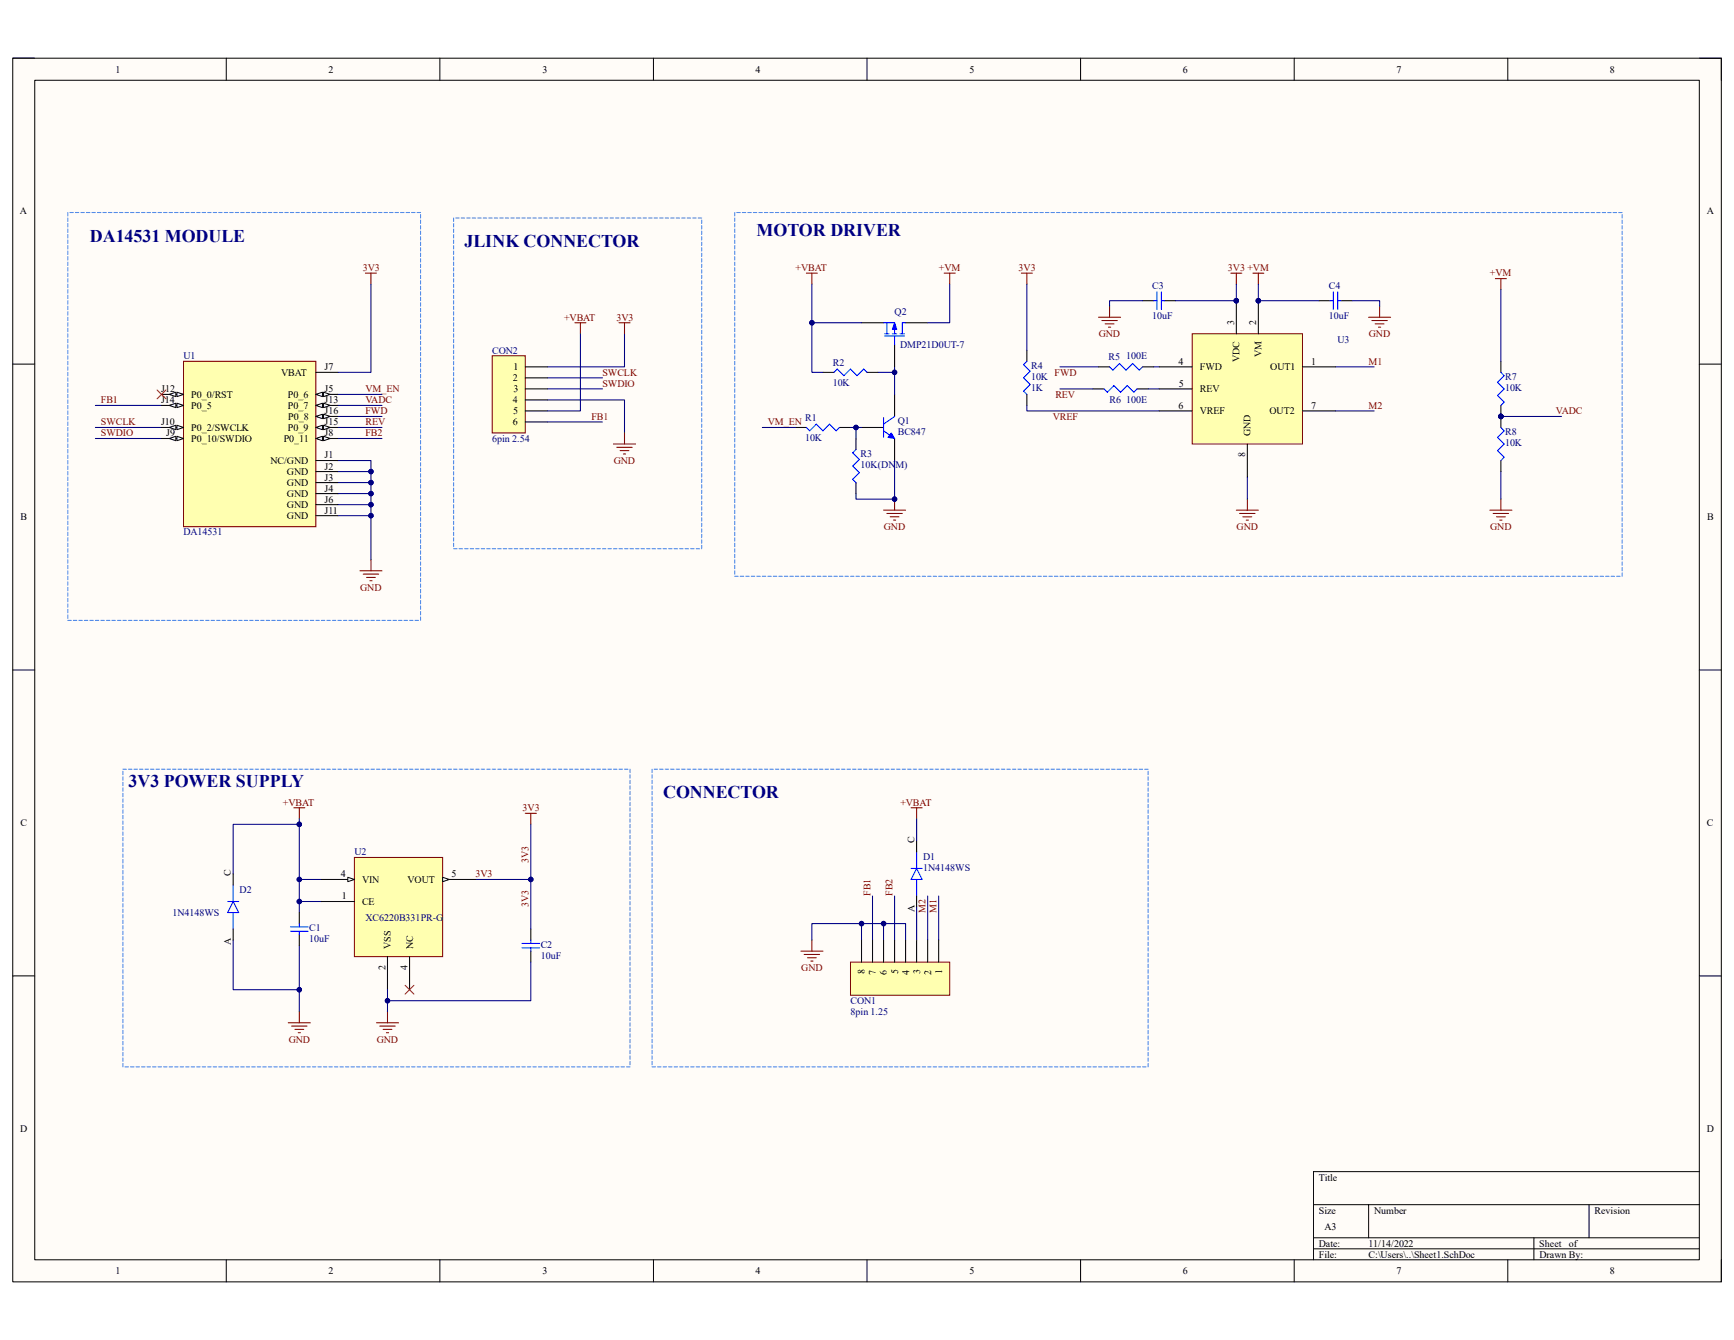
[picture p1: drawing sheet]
<svg xmlns="http://www.w3.org/2000/svg" width="279mm" height="216mm" viewBox="0 0 279 216" stroke-linecap="round" stroke-linejoin="round" font-family="sans-serif">
<defs><g id="words">
<g font-size="2.9" fill="#000080">
<text x="14.5" y="38.9">DA14531 MODULE</text>
<text x="74.8" y="39.8">JLINK CONNECTOR</text>
<text x="121.9" y="38.1">MOTOR DRIVER</text>
<text x="20.7" y="126.9">3V3 POWER SUPPLY</text>
<text x="106.8" y="128.7">CONNECTOR</text>
</g>
<g font-size="1.6">
<text x="18.6" y="11.7">1</text>
<text x="52.9" y="11.7">2</text>
<text x="87.4" y="11.7">3</text>
<text x="121.8" y="11.7">4</text>
<text x="156.2" y="11.7">5</text>
<text x="190.6" y="11.7">6</text>
<text x="225" y="11.7">7</text>
<text x="259.4" y="11.7">8</text>
<text x="3.2" y="34.5">A</text>
<text x="275" y="34.5">A</text>
<text x="198.8" y="52.4" transform="rotate(-90 198.8 52.4)">3</text>
<text x="202.4" y="52.4" transform="rotate(-90 202.4 52.4)">2</text>
<text x="52.3" y="59.6">J7</text>
<text x="82.8" y="59.6">1</text>
<text x="189.9" y="58.8">4</text>
<text x="193.3" y="59.6">FWD</text>
<text x="199.7" y="58.3" transform="rotate(-90 199.7 58.3)">VDC</text>
<text x="203.3" y="57.6" transform="rotate(-90 203.3 57.6)">VM</text>
<text x="204.7" y="59.6">OUT1</text>
<text x="211.3" y="58.8">1</text>
<text x="26" y="65">J14</text>
<text x="26" y="63.2">J12</text>
<text x="30.8" y="64.1">P0_0/RST</text>
<text x="30.8" y="65.9">P0_5</text>
<text x="45.3" y="60.5">VBAT</text>
<text x="46.4" y="64.1">P0_6</text>
<text x="46.4" y="65.9">P0_7</text>
<text x="52.3" y="63.2">J5</text>
<text x="52.3" y="65">J13</text>
<text x="82.6" y="61.4">2</text>
<text x="82.6" y="65">4</text>
<text x="82.7" y="63.2">3</text>
<text x="189.9" y="65.9">6</text>
<text x="189.9" y="62.3">5</text>
<text x="193.3" y="63.2">REV</text>
<text x="211.3" y="65.9">7</text>
<text x="26" y="68.5">J10</text>
<text x="26.8" y="70.3">J9</text>
<text x="30.8" y="69.4">P0_2/SWCLK</text>
<text x="30.8" y="71.2">P0_10/SWDIO</text>
<text x="45.7" y="71.2">P0_11</text>
<text x="46.4" y="69.4">P0_9</text>
<text x="46.4" y="67.6">P0_8</text>
<text x="52.3" y="66.8">J16</text>
<text x="52.3" y="68.5">J15</text>
<text x="52.3" y="70.3">J8</text>
<text x="82.6" y="68.5">6</text>
<text x="82.7" y="66.8">5</text>
<text x="193.3" y="66.8">VREF</text>
<text x="201.5" y="70.3" transform="rotate(-90 201.5 70.3)">GND</text>
<text x="204.6" y="66.8">OUT2</text>
<text x="43.6" y="74.8">NC/GND</text>
<text x="46.2" y="76.5">GND</text>
<text x="52.3" y="73.9">J1</text>
<text x="52.3" y="75.6">J2</text>
<text x="52.3" y="77.4">J3</text>
<text x="200.6" y="73.7" transform="rotate(-90 200.6 73.7)">8</text>
<text x="3.3" y="83.9">B</text>
<text x="46.2" y="78.3">GND</text>
<text x="46.2" y="80.1">GND</text>
<text x="46.2" y="81.9">GND</text>
<text x="46.2" y="83.6">GND</text>
<text x="52.3" y="79.2">J4</text>
<text x="52.3" y="81">J6</text>
<text x="52.3" y="82.8">J11</text>
<text x="275.1" y="83.9">B</text>
<text x="3.3" y="133.1">C</text>
<text x="147.4" y="135.8" transform="rotate(-90 147.4 135.8)">C</text>
<text x="275" y="133.1">C</text>
<text x="37.2" y="141.2" transform="rotate(-90 37.2 141.2)">C</text>
<text x="54.9" y="141.4">4</text>
<text x="58.3" y="142.2">VIN</text>
<text x="65.7" y="142.2">VOUT</text>
<text x="72.7" y="141.4">5</text>
<text x="55.1" y="144.9">1</text>
<text x="58.3" y="145.8">CE</text>
<text x="147.4" y="146.9" transform="rotate(-90 147.4 146.9)">A</text>
<text x="37.2" y="152.3" transform="rotate(-90 37.2 152.3)">A</text>
<text x="63" y="152.9" transform="rotate(-90 63 152.9)">VSS</text>
<text x="66.5" y="152.9" transform="rotate(-90 66.5 152.9)">NC</text>
<text x="62.1" y="156.3" transform="rotate(-90 62.1 156.3)">2</text>
<text x="65.7" y="156.3" transform="rotate(-90 65.7 156.3)">4</text>
<text x="139.4" y="157" transform="rotate(-90 139.4 157)">8</text>
<text x="141.1" y="157" transform="rotate(-90 141.1 157)">7</text>
<text x="142.9" y="157" transform="rotate(-90 142.9 157)">6</text>
<text x="144.7" y="157" transform="rotate(-90 144.7 157)">5</text>
<text x="146.5" y="157" transform="rotate(-90 146.5 157)">4</text>
<text x="148.3" y="156.9" transform="rotate(-90 148.3 156.9)">3</text>
<text x="150" y="157" transform="rotate(-90 150 157)">2</text>
<text x="151.8" y="156.9" transform="rotate(-90 151.8 156.9)">1</text>
<text x="3.3" y="182.4">D</text>
<text x="275" y="182.4">D</text>
<text x="212.5" y="190.2">Title</text>
<text x="212.5" y="195.5">Size</text>
<text x="221.4" y="195.5">Number</text>
<text x="256.9" y="195.5">Revision</text>
<text x="212.5" y="200.9">Date:</text>
<text x="212.5" y="202.6">File:</text>
<text x="213.4" y="198.2">A3</text>
<text x="220.5" y="202.6">C:\Users\..\Sheet1.SchDoc</text>
<text x="220.5" y="200.9">11/14/2022</text>
<text x="248" y="200.9">Sheet</text>
<text x="248" y="202.6">Drawn By:</text>
<text x="252.8" y="200.9">of</text>
<text x="18.6" y="205.3">1</text>
<text x="52.9" y="205.3">2</text>
<text x="87.4" y="205.3">3</text>
<text x="121.8" y="205.3">4</text>
<text x="156.2" y="205.3">5</text>
<text x="190.6" y="205.3">6</text>
<text x="225" y="205.3">7</text>
<text x="259.4" y="205.3">8</text>
</g>
<g font-size="1.6" fill="#800000">
<text x="58.5" y="43.6">3V3</text>
<text x="128.2" y="43.6">+VBAT</text>
<text x="151.3" y="43.6">+VM</text>
<text x="164.1" y="43.6">3V3</text>
<text x="197.9" y="43.6">3V3 +VM</text>
<text x="240.1" y="44.5">+VM</text>
<text x="90.9" y="51.6">+VBAT</text>
<text x="99.3" y="51.6">3V3</text>
<text x="177" y="54.3">GND</text>
<text x="220.5" y="58.8">M1</text>
<text x="220.6" y="54.3">GND</text>
<text x="16.3" y="65">FB1</text>
<text x="58.9" y="63.2">VM_EN</text>
<text x="58.9" y="65">VADC</text>
<text x="97.1" y="60.5">SWCLK</text>
<text x="97.1" y="62.3">SWDIO</text>
<text x="169.9" y="60.5">FWD</text>
<text x="170.1" y="64.1">REV</text>
<text x="220.5" y="65.9">M2</text>
<text x="16.3" y="70.3">SWDIO</text>
<text x="16.3" y="68.5">SWCLK</text>
<text x="58.9" y="70.3">FB2</text>
<text x="58.9" y="66.8">FWD</text>
<text x="58.9" y="68.5">REV</text>
<text x="95.3" y="67.6">FB1</text>
<text x="123.7" y="68.5">VM_EN</text>
<text x="169.6" y="67.6">VREF</text>
<text x="250.7" y="66.8">VADC</text>
<text x="98.9" y="74.8">GND</text>
<text x="142.4" y="85.4">GND</text>
<text x="199.3" y="85.4">GND</text>
<text x="240.1" y="85.4">GND</text>
<text x="58" y="95.2">GND</text>
<text x="45.6" y="129.8">+VBAT</text>
<text x="84.2" y="130.7">3V3</text>
<text x="145.1" y="129.8">+VBAT</text>
<text x="76.6" y="141.4">3V3</text>
<text x="85.2" y="139" transform="rotate(-90 85.2 139)">3V3</text>
<text x="85.2" y="146.1" transform="rotate(-90 85.2 146.1)">3V3</text>
<text x="140.3" y="144.4" transform="rotate(-90 140.3 144.4)">FB1</text>
<text x="143.8" y="144.4" transform="rotate(-90 143.8 144.4)">FB2</text>
<text x="149.1" y="147" transform="rotate(-90 149.1 147)">M2</text>
<text x="150.9" y="147" transform="rotate(-90 150.9 147)">M1</text>
<text x="129.1" y="156.5">GND</text>
<text x="46.5" y="168">GND</text>
<text x="60.7" y="168">GND</text>
</g>
<g font-size="1.6" fill="#000080">
<text x="185.7" y="46.5">C3</text>
<text x="214.1" y="46.5">C4</text>
<text x="144.1" y="50.8">Q2</text>
<text x="185.7" y="51.5">10uF</text>
<text x="214.1" y="51.5">10uF</text>
<text x="29.5" y="57.9">U1</text>
<text x="79.3" y="57">CON2</text>
<text x="134.2" y="58.9">R2</text>
<text x="145" y="56.1">DMP21D0UT-7</text>
<text x="166.2" y="59.5">R4</text>
<text x="178.6" y="58">R5</text>
<text x="181.4" y="57.9">100E</text>
<text x="215.5" y="55.2">U3</text>
<text x="134.2" y="62.1">10K</text>
<text x="166.2" y="63">1K</text>
<text x="166.2" y="61.3">10K</text>
<text x="178.8" y="65">R6 100E</text>
<text x="242.5" y="61.3">R7</text>
<text x="242.5" y="63">10K</text>
<text x="79.3" y="71.2">6pin 2.54</text>
<text x="129.8" y="67.8">R1</text>
<text x="129.8" y="71">10K</text>
<text x="144.7" y="68.4">Q1</text>
<text x="144.7" y="70.1">BC847</text>
<text x="242.5" y="70.1">R8</text>
<text x="242.5" y="71.9">10K</text>
<text x="138.6" y="73.7">R3</text>
<text x="138.6" y="75.4">10K(DNM)</text>
<text x="29.5" y="86.3">DA14531</text>
<text x="57.1" y="137.8">U2</text>
<text x="38.6" y="143.8">D2</text>
<text x="148.8" y="138.5">D1</text>
<text x="148.8" y="140.3">1N4148WS</text>
<text x="27.8" y="147.6">1N4148WS</text>
<text x="58.9" y="148.5">XC6220B331PR-G</text>
<text x="49.8" y="150.1">C1</text>
<text x="49.8" y="151.8">10uF</text>
<text x="87.1" y="152.7">C2</text>
<text x="87.1" y="154.5">10uF</text>
<text x="137" y="161.8">CON1</text>
<text x="137" y="163.6">8pin 1.25</text>
</g>
</g></defs>
<path d="M2.1 9.4h275.3v197.1h-275.3z" fill-rule="evenodd" fill="#fffcf8"/>
<path d="M2.1 9.4h275.3v197.1h-275.3z" fill="none" stroke="#000" stroke-width=".16"/>
<path d="M5.6 12.9h268.2v190.1h-268.2z" fill-rule="evenodd" fill="#fffcf8"/>
<g fill="none" stroke="#000" stroke-width=".16">
<path d="M2 9.4h3.6M5.6 12.9h268.2v190.1h-268.2zM36.5 9.4v3.5M70.9 9.4v3.5M105.3 9.4v3.5M139.7 9.4v3.5M174.1 9.4v3.5M208.5 9.4v3.5M243 9.4v3.5M273.8 9.4h3.6v3.5M2 58.7h3.6M273.8 58.7h3.6"/>
<path d="M2 107.9h3.6M273.8 107.9h3.6M2 157.2h3.6M273.8 157.2h3.6M211.6 194.1h62.2M211.6 199.4h62.2M220.5 194.1v5.3M247.2 199.4v3.6M256 194.1v5.3M273.8 188.8h-62.2v14.2M36.5 203v3.5M70.9 203v3.5"/>
<path d="M105.3 203v3.5M139.7 203v3.5M174.1 203v3.5M208.5 203v3.5M211.6 201.2h62.2M243 203v3.5M277.4 203v3.5"/>
</g>
<g fill="none" stroke="#800000" stroke-width=".17">
<path d="M58.9 44h1.8M59.8 44v1.8M47.3 130.2h1.8M48.2 130.2v1.7M84.6 131h1.8M85.5 131v1.8M146.8 130.2h1.8M147.7 130.2v1.7M60.7 164.8h3.5M61.2 165.3h2.5M61.7 165.9h1.4M62.3 166.4h.3"/>
<path d="M62.4 163v1.8"/>
</g>
<g fill="none" stroke="#4a86e8" stroke-width=".17">
<path d="M10.9 34.2v.6M10.9 35.1v.6M10.9 36v.6M10.9 36.9v.6M10.9 37.8v.5M10.9 38.7v.5M10.9 39.6v.5M11.3 34.2h.5M12.1 34.2h.6M13 34.2h.6M13.9 34.2h.6M14.8 34.2h.6"/>
<path d="M15.7 34.2h.6M16.6 34.2h.5M17.5 34.2h.5M18.4 34.2h.5M19.3 34.2h.5M20.1 34.2h.6M21 34.2h.6M21.9 34.2h.6M22.8 34.2h.6M23.7 34.2h.5M24.6 34.2h.5M25.5 34.2h.5"/>
<path d="M26.4 34.2h.5M27.2 34.2h.6M28.1 34.2h.6M29 34.2h.6M29.9 34.2h.6M30.8 34.2h.6M31.7 34.2h.5M32.6 34.2h.5M33.5 34.2h.5M34.4 34.2h.5M35.2 34.2h.6M36.1 34.2h.6"/>
<path d="M37 34.2h.6M37.9 34.2h.6M38.8 34.2h.5M39.7 34.2h.5M40.6 34.2h.5M41.5 34.2h.5M42.3 34.2h.6M43.2 34.2h.6M44.1 34.2h.6M45 34.2h.6M45.9 34.2h.6M46.8 34.2h.5"/>
<path d="M47.7 34.2h.5M48.6 34.2h.5M49.4 34.2h.6M50.3 34.2h.6M51.2 34.2h.6M52.1 34.2h.6M53 34.2h.6M53.9 34.2h.5M54.8 34.2h.5M55.7 34.2h.5M56.6 34.2h.5M57.4 34.2h.6"/>
<path d="M58.3 34.2h.6M59.2 34.2h.6M60.1 34.2h.6M61 34.2h.5M61.9 34.2h.5M62.8 34.2h.5M63.7 34.2h.5M64.5 34.2h.6M65.4 34.2h.6M66.3 34.2h.6M67.2 34.2h.6M67.8 34.6v.5"/>
<path d="M67.8 35.5v.5M67.8 36.3v.6M67.8 37.2v.6M67.8 38.1v.6M67.8 39v.6M67.8 39.9v.6M73.1 35.1v.6M73.1 36v.6M73.1 36.9v.6M73.1 37.8v.5M73.1 38.7v.5M73.1 39.6v.5"/>
<path d="M73.4 35.1h.6M74.3 35.1h.6M75.2 35.1h.6M76.1 35.1h.5M77 35.1h.5M77.9 35.1h.5M78.8 35.1h.5M79.6 35.1h.6M80.5 35.1h.6M81.4 35.1h.6M82.3 35.1h.6M83.2 35.1h.6"/>
<path d="M84.1 35.1h.5M85 35.1h.5M85.9 35.1h.5M86.8 35.1h.5M87.6 35.1h.6M88.5 35.1h.6M89.4 35.1h.6M90.3 35.1h.6M91.2 35.1h.5M92.1 35.1h.5M93 35.1h.5M93.9 35.1h.5"/>
<path d="M94.7 35.1h.6M95.6 35.1h.6M96.5 35.1h.6M97.4 35.1h.6M98.3 35.1h.5M99.2 35.1h.5M100.1 35.1h.5M101 35.1h.5M101.8 35.1h.6M102.7 35.1h.6M103.6 35.1h.6M104.5 35.1h.6"/>
<path d="M105.4 35.1h.6M106.3 35.1h.5M107.2 35.1h.5M108.1 35.1h.5M109 35.1h.5M109.8 35.1h.6M110.7 35.1h.6M111.6 35.1h.6M112.5 35.1h.6M113.1 35.5v.5M113.1 36.3v.6M113.1 37.2v.6"/>
<path d="M113.1 38.1v.6M113.1 39v.6M113.1 39.9v.6M118.4 34.2v.6M118.4 35.1v.6M118.4 36v.6M118.4 36.9v.6M118.4 37.8v.5M118.4 38.7v.5M118.4 39.6v.5M118.7 34.2h.6M119.6 34.2h.6"/>
<path d="M120.5 34.2h.6M121.4 34.2h.5M122.3 34.2h.5M123.2 34.2h.5M124 34.2h.6M124.9 34.2h.6M125.8 34.2h.6M126.7 34.2h.6M127.6 34.2h.6M128.5 34.2h.5M129.4 34.2h.5M130.3 34.2h.5"/>
<path d="M131.2 34.2h.5M132 34.2h.6M132.9 34.2h.6M133.8 34.2h.6M134.7 34.2h.6M135.6 34.2h.5M136.5 34.2h.5M137.4 34.2h.5M138.3 34.2h.5M139.1 34.2h.6M140 34.2h.6M140.9 34.2h.6"/>
<path d="M141.8 34.2h.6M142.7 34.2h.6M143.6 34.2h.5M144.5 34.2h.5M145.4 34.2h.5M146.3 34.2h.5M147.1 34.2h.6M148 34.2h.6M148.9 34.2h.6M149.8 34.2h.6M150.7 34.2h.5M151.6 34.2h.5"/>
<path d="M152.5 34.2h.5M153.4 34.2h.5M154.2 34.2h.6M155.1 34.2h.6M156 34.2h.6M156.9 34.2h.6M157.8 34.2h.6M158.7 34.2h.5M159.6 34.2h.5M160.5 34.2h.5M161.3 34.2h.6M162.2 34.2h.6"/>
<path d="M163.1 34.2h.6M164 34.2h.6M164.9 34.2h.6M165.8 34.2h.5M166.7 34.2h.5M167.6 34.2h.5M168.5 34.2h.5M169.3 34.2h.6M170.2 34.2h.6M171.1 34.2h.6M172 34.2h.6M172.9 34.2h.6"/>
<path d="M173.8 34.2h.5M174.7 34.2h.5M175.6 34.2h.5M176.4 34.2h.6M177.3 34.2h.6M178.2 34.2h.6M179.1 34.2h.6M180 34.2h.6M180.9 34.2h.5M181.8 34.2h.5M182.7 34.2h.5M183.6 34.2h.5"/>
<path d="M184.4 34.2h.6M185.3 34.2h.6M186.2 34.2h.6M187.1 34.2h.6M188 34.2h.6M188.9 34.2h.5M189.8 34.2h.5M190.7 34.2h.5M191.5 34.2h.6M192.4 34.2h.6M193.3 34.2h.6M194.2 34.2h.6"/>
<path d="M195.1 34.2h.6M196 34.2h.5M196.9 34.2h.5M197.8 34.2h.5M198.6 34.2h.6M199.5 34.2h.6M200.4 34.2h.6M201.3 34.2h.6M202.2 34.2h.6M203.1 34.2h.5M204 34.2h.5M204.9 34.2h.5"/>
<path d="M205.8 34.2h.5M206.7 34.2h.5M207.5 34.2h.6M208.4 34.2h.6M209.3 34.2h.6M210.2 34.2h.6M211.1 34.2h.5M212 34.2h.5M212.9 34.2h.5M213.8 34.2h.5M214.6 34.2h.6M215.5 34.2h.6"/>
<path d="M216.4 34.2h.6M217.3 34.2h.6M218.2 34.2h.5M219.1 34.2h.5M220 34.2h.5M220.9 34.2h.5M221.7 34.2h.6M222.6 34.2h.6M223.5 34.2h.6M224.4 34.2h.6M225.3 34.2h.5M226.2 34.2h.5"/>
<path d="M227.1 34.2h.5M228 34.2h.5M228.8 34.2h.6M229.7 34.2h.6M230.6 34.2h.6M231.5 34.2h.6M232.4 34.2h.6M233.3 34.2h.5M234.2 34.2h.5M235.1 34.2h.5M236 34.2h.5M236.8 34.2h.6"/>
<path d="M237.7 34.2h.6M238.6 34.2h.6M239.5 34.2h.6M240.4 34.2h.6M241.3 34.2h.5M242.2 34.2h.5M243.1 34.2h.5M243.9 34.2h.6M244.8 34.2h.6M245.7 34.2h.6M246.6 34.2h.6M247.5 34.2h.6"/>
<path d="M248.4 34.2h.5M249.3 34.2h.5M250.2 34.2h.5M251 34.2h.6M251.9 34.2h.6M252.8 34.2h.6M253.7 34.2h.6M254.6 34.2h.6M255.5 34.2h.5M256.4 34.2h.5M257.3 34.2h.5M258.2 34.2h.5"/>
<path d="M259 34.2h.6M259.9 34.2h.6M260.8 34.2h.6M261.4 34.6v.5M261.4 35.5v.5M261.4 36.4v.5M261.4 37.2v.6M261.4 38.1v.6M261.4 39v.6M261.4 39.9v.6M10.9 40.5v.5M10.9 41.3v.6"/>
<path d="M10.9 42.2v.6M10.9 43.1v.6M10.9 44v.6M10.9 44.9v.6M10.9 45.8v.5M10.9 46.7v.5M10.9 47.6v.5M10.9 48.4v.6M10.9 49.3v.6M10.9 50.2v.6M10.9 51.1v.6M10.9 52v.6"/>
<path d="M10.9 52.9v.5M10.9 53.8v.5M10.9 54.7v.5M10.9 55.6v.5M10.9 56.4v.6M10.9 57.3v.6M10.9 58.2v.6M10.9 59.1v.6M10.9 60v.5M67.8 40.8v.5M67.8 41.7v.5M67.8 42.6v.5"/>
<path d="M67.8 43.5v.5M67.8 44.3v.6M67.8 45.2v.6M67.8 46.1v.6M67.8 47v.6M67.8 47.9v.5M67.8 48.8v.5M67.8 49.7v.5M67.8 50.6v.5M67.8 51.4v.6M67.8 52.3v.6M67.8 53.2v.6"/>
<path d="M67.8 54.1v.6M67.8 55v.6M67.8 55.9v.5M67.8 56.8v.5M67.8 57.7v.5M67.8 58.5v.6M67.8 59.4v.6M73.1 40.5v.5M73.1 41.3v.6M73.1 42.2v.6M73.1 43.1v.6M73.1 44v.6"/>
<path d="M73.1 44.9v.6M73.1 45.8v.5M73.1 46.7v.5M73.1 47.6v.5M73.1 48.4v.6M73.1 49.3v.6M73.1 50.2v.6M73.1 51.1v.6M73.1 52v.6M73.1 52.9v.5M73.1 53.8v.5M73.1 54.7v.5"/>
<path d="M73.1 55.6v.5M73.1 56.4v.6M73.1 57.3v.6M73.1 58.2v.6M73.1 59.1v.6M73.1 60v.5M113.1 40.8v.5M113.1 41.7v.5M113.1 42.6v.5M113.1 43.5v.5M113.1 44.3v.6M113.1 45.2v.6"/>
<path d="M113.1 46.1v.6M113.1 47v.6M113.1 47.9v.6M113.1 48.8v.5M113.1 49.7v.5M113.1 50.6v.5M113.1 51.4v.6M113.1 52.3v.6M113.1 53.2v.6M113.1 54.1v.6M113.1 55v.6M113.1 55.9v.5"/>
<path d="M113.1 56.8v.5M113.1 57.7v.5M113.1 58.6v.5M113.1 59.4v.6M118.4 40.5v.5M118.4 41.3v.6M118.4 42.2v.6M118.4 43.1v.6M118.4 44v.6M118.4 44.9v.6M118.4 45.8v.5M118.4 46.7v.5"/>
<path d="M118.4 47.6v.5M118.4 48.5v.5M118.4 49.3v.6M118.4 50.2v.6M118.4 51.1v.6M118.4 52v.6M118.4 52.9v.5M118.4 53.8v.5M118.4 54.7v.5M118.4 55.6v.5M118.4 56.4v.6M118.4 57.3v.6"/>
<path d="M118.4 58.2v.6M118.4 59.1v.6M118.4 60v.6M261.4 40.8v.5M261.4 41.7v.5M261.4 42.6v.5M261.4 43.5v.5M261.4 44.3v.6M261.4 45.2v.6M261.4 46.1v.6M261.4 47v.6M261.4 47.9v.6"/>
<path d="M261.4 48.8v.5M261.4 49.7v.5M261.4 50.6v.5M261.4 51.4v.6M261.4 52.3v.6M261.4 53.2v.6M261.4 54.1v.6M261.4 55v.6M261.4 55.9v.5M261.4 56.8v.5M261.4 57.7v.5M261.4 58.6v.5"/>
<path d="M261.4 59.4v.6M10.9 60.9v.5M10.9 61.8v.5M10.9 62.7v.5M10.9 63.5v.6M10.9 64.4v.6M10.9 65.3v.6M10.9 66.2v.6M10.9 67.1v.6M10.9 68v.5M10.9 68.9v.5M10.9 69.8v.5"/>
<path d="M10.9 70.7v.5M10.9 71.5v.6M10.9 72.4v.6M10.9 73.3v.6M10.9 74.2v.6M10.9 75.1v.5M10.9 76v.5M10.9 76.9v.5M10.9 77.8v.5M10.9 78.6v.6M10.9 79.5v.6M67.8 60.3v.6"/>
<path d="M67.8 61.2v.6M67.8 62.1v.6M67.8 63v.5M67.8 63.9v.5M67.8 64.8v.5M67.8 65.7v.5M67.8 66.5v.6M67.8 67.4v.6M67.8 68.3v.6M67.8 69.2v.6M67.8 70.1v.6M67.8 71v.5"/>
<path d="M67.8 71.9v.5M67.8 72.8v.5M67.8 73.6v.6M67.8 74.5v.6M67.8 75.4v.6M67.8 76.3v.6M67.8 77.2v.6M67.8 78.1v.5M67.8 79v.5M67.8 79.9v.5M73.1 60.9v.5M73.1 61.8v.5"/>
<path d="M73.1 62.7v.5M73.1 63.5v.6M73.1 64.4v.6M73.1 65.3v.6M73.1 66.2v.6M73.1 67.1v.6M73.1 68v.5M73.1 68.9v.5M73.1 69.8v.5M73.1 70.7v.5M73.1 71.5v.6M73.1 72.4v.6"/>
<path d="M73.1 73.3v.6M73.1 74.2v.6M73.1 75.1v.5M73.1 76v.5M73.1 76.9v.5M73.1 77.8v.5M73.1 78.6v.6M73.1 79.5v.6M113.1 60.3v.6M113.1 61.2v.6M113.1 62.1v.6M113.1 63v.5"/>
<path d="M113.1 63.9v.5M113.1 64.8v.5M113.1 65.7v.5M113.1 66.5v.6M113.1 67.4v.6M113.1 68.3v.6M113.1 69.2v.6M113.1 70.1v.6M113.1 71v.5M113.1 71.9v.5M113.1 72.8v.5M113.1 73.6v.6"/>
<path d="M113.1 74.5v.6M113.1 75.4v.6M113.1 76.3v.6M113.1 77.2v.6M113.1 78.1v.5M113.1 79v.5M113.1 79.9v.5M118.4 60.9v.5M118.4 61.8v.5M118.4 62.7v.5M118.4 63.5v.6M118.4 64.4v.6"/>
<path d="M118.4 65.3v.6M118.4 66.2v.6M118.4 67.1v.6M118.4 68v.5M118.4 68.9v.5M118.4 69.8v.5M118.4 70.7v.5M118.4 71.5v.6M118.4 72.4v.6M118.4 73.3v.6M118.4 74.2v.6M118.4 75.1v.5"/>
<path d="M118.4 76v.5M118.4 76.9v.5M118.4 77.8v.5M118.4 78.6v.6M118.4 79.5v.6M261.4 60.3v.6M261.4 61.2v.6M261.4 62.1v.6M261.4 63v.6M261.4 63.9v.5M261.4 64.8v.5M261.4 65.7v.5"/>
<path d="M261.4 66.5v.6M261.4 67.4v.6M261.4 68.3v.6M261.4 69.2v.6M261.4 70.1v.6M261.4 71v.5M261.4 71.9v.5M261.4 72.8v.5M261.4 73.6v.6M261.4 74.5v.6M261.4 75.4v.6M261.4 76.3v.6"/>
<path d="M261.4 77.2v.6M261.4 78.1v.5M261.4 79v.5M261.4 79.9v.5M10.9 80.4v.6M10.9 81.3v.6M10.9 82.2v.6M10.9 83.1v.5M10.9 84v.5M10.9 84.9v.5M10.9 85.7v.6M10.9 86.6v.6"/>
<path d="M10.9 87.5v.6M10.9 88.4v.6M10.9 89.3v.6M10.9 90.2v.5M10.9 91.1v.5M10.9 92v.5M10.9 92.9v.5M10.9 93.7v.6M10.9 94.6v.6M10.9 95.5v.6M10.9 96.4v.6M10.9 97.3v.5"/>
<path d="M10.9 98.2v.5M10.9 99.1v.5M10.9 100h.6M11.8 100h.6M12.7 100h.6M13.6 100h.5M14.5 100h.5M15.4 100h.5M16.3 100h.5M17.1 100h.6M18 100h.6M18.9 100h.6"/>
<path d="M19.8 100h.6M20.7 100h.6M21.6 100h.5M22.5 100h.5M23.4 100h.5M24.2 100h.6M25.1 100h.6M26 100h.6M26.9 100h.6M27.8 100h.6M28.7 100h.5M29.6 100h.5"/>
<path d="M30.5 100h.5M31.4 100h.5M32.2 100h.6M33.1 100h.6M34 100h.6M34.9 100h.6M35.8 100h.5M36.7 100h.5M37.6 100h.5M38.5 100h.5M39.3 100h.6M40.2 100h.6"/>
<path d="M41.1 100h.6M42 100h.6M42.9 100h.6M43.8 100h.5M44.7 100h.5M45.6 100h.5M46.5 100h.5M47.3 100h.6M48.2 100h.6M49.1 100h.6M50 100h.6M50.9 100h.5"/>
<path d="M51.8 100h.5M52.7 100h.5M53.6 100h.5M54.4 100h.6M55.3 100h.6M56.2 100h.6M57.1 100h.6M58 100h.6M58.9 100h.5M59.8 100h.5M60.7 100h.5M61.5 100h.6"/>
<path d="M62.4 100h.6M63.3 100h.6M64.2 100h.6M65.1 100h.6M66 100h.5M66.9 100h.5M67.8 80.8v.5M67.8 81.6v.6M67.8 82.5v.6M67.8 83.4v.6M67.8 84.3v.6M67.8 85.2v.5"/>
<path d="M67.8 86.1v.5M67.8 87v.5M67.8 87.9v.5M67.8 88.7v.6M67.8 89.6v.6M67.8 90.5v.6M67.8 91.4v.6M67.8 92.3v.6M67.8 93.2v.5M67.8 94.1v.5M67.8 95v.5M67.8 95.9v.5"/>
<path d="M67.8 96.7v.6M67.8 97.6v.6M67.8 98.5v.6M67.8 99.4v.6M73.1 80.4v.6M73.1 81.3v.6M73.1 82.2v.6M73.1 83.1v.5M73.1 84v.5M73.1 84.9v.5M73.1 85.7v.6M73.1 86.6v.6"/>
<path d="M73.1 87.5v.6M73.1 88.4h.5M74 88.4h.5M74.9 88.4h.5M75.8 88.4h.5M76.6 88.4h.6M77.5 88.4h.6M78.4 88.4h.6M79.3 88.4h.6M80.2 88.4h.6M81.1 88.4h.5M82 88.4h.5"/>
<path d="M82.9 88.4h.5M83.8 88.4h.5M84.6 88.4h.6M85.5 88.4h.6M86.4 88.4h.6M87.3 88.4h.6M88.2 88.4h.5M89.1 88.4h.5M90 88.4h.5M90.9 88.4h.5M91.7 88.4h.6M92.6 88.4h.6"/>
<path d="M93.5 88.4h.6M94.4 88.4h.6M95.3 88.4h.6M96.2 88.4h.5M97.1 88.4h.5M98 88.4h.5M98.8 88.4h.6M99.7 88.4h.6M100.6 88.4h.6M101.5 88.4h.6M102.4 88.4h.6M103.3 88.4h.5"/>
<path d="M104.2 88.4h.5M105.1 88.4h.5M106 88.4h.5M106.8 88.4h.6M107.7 88.4h.6M108.6 88.4h.6M109.5 88.4h.6M110.4 88.4h.6M111.3 88.4h.5M112.2 88.4h.5M113.1 80.8v.5M113.1 81.6v.6"/>
<path d="M113.1 82.5v.6M113.1 83.4v.6M113.1 84.3v.6M113.1 85.2v.6M113.1 86.1v.5M113.1 87v.5M113.1 87.9v.5M118.4 80.4v.6M118.4 81.3v.6M118.4 82.2v.6M118.4 83.1v.5M118.4 84v.5"/>
<path d="M118.4 84.9v.5M118.4 85.8v.5M118.4 86.6v.6M118.4 87.5v.6M118.4 88.4v.6M118.4 89.3v.6M118.4 90.2v.5M118.4 91.1v.5M118.4 92v.5M118.4 92.9h.5M119.3 92.9h.5M120.2 92.9h.5"/>
<path d="M121.1 92.9h.5M121.9 92.9h.6M122.8 92.9h.6M123.7 92.9h.6M124.6 92.9h.6M125.5 92.9h.5M126.4 92.9h.5M127.3 92.9h.5M128.2 92.9h.5M129 92.9h.6M129.9 92.9h.6M130.8 92.9h.6"/>
<path d="M131.7 92.9h.6M132.6 92.9h.6M133.5 92.9h.5M134.4 92.9h.5M135.3 92.9h.5M136.1 92.9h.6M137 92.9h.6M137.9 92.9h.6M138.8 92.9h.6M139.7 92.9h.6M140.6 92.9h.5M141.5 92.9h.5"/>
<path d="M142.4 92.9h.5M143.3 92.9h.5M144.1 92.9h.6M145 92.9h.6M145.9 92.9h.6M146.8 92.9h.6M147.7 92.9h.6M148.6 92.9h.5M149.5 92.9h.5M150.4 92.9h.5M151.2 92.9h.6M152.1 92.9h.6"/>
<path d="M153 92.9h.6M153.9 92.9h.6M154.8 92.9h.6M155.7 92.9h.5M156.6 92.9h.5M157.5 92.9h.5M158.4 92.9h.5M159.2 92.9h.6M160.1 92.9h.6M161 92.9h.6M161.9 92.9h.6M162.8 92.9h.5"/>
<path d="M163.7 92.9h.5M164.6 92.9h.5M165.5 92.9h.5M166.3 92.9h.6M167.2 92.9h.6M168.1 92.9h.6M169 92.9h.6M169.9 92.9h.6M170.8 92.9h.5M171.7 92.9h.5M172.6 92.9h.5M173.5 92.9h.5"/>
<path d="M174.3 92.9h.6M175.2 92.9h.6M176.1 92.9h.6M177 92.9h.6M177.9 92.9h.5M178.8 92.9h.5M179.7 92.9h.5M180.6 92.9h.5M181.4 92.9h.6M182.3 92.9h.6M183.2 92.9h.6M184.1 92.9h.6"/>
<path d="M185 92.9h.6M185.9 92.9h.5M186.8 92.9h.5M187.7 92.9h.5M188.6 92.9h.5M189.4 92.9h.6M190.3 92.9h.6M191.2 92.9h.6M192.1 92.9h.6M193 92.9h.5M193.9 92.9h.5M194.8 92.9h.5"/>
<path d="M195.7 92.9h.5M196.5 92.9h.6M197.4 92.9h.6M198.3 92.9h.6M199.2 92.9h.6M200.1 92.9h.5M201 92.9h.5M201.9 92.9h.5M202.8 92.9h.5M203.6 92.9h.6M204.5 92.9h.6M205.4 92.9h.6"/>
<path d="M206.3 92.9h.6M207.2 92.9h.6M208.1 92.9h.5M209 92.9h.5M209.9 92.9h.5M210.8 92.9h.5M211.6 92.9h.6M212.5 92.9h.6M213.4 92.9h.6M214.3 92.9h.6M215.2 92.9h.6M216.1 92.9h.5"/>
<path d="M217 92.9h.5M217.9 92.9h.5M218.7 92.9h.6M219.6 92.9h.6M220.5 92.9h.6M221.4 92.9h.6M222.3 92.9h.6M223.2 92.9h.5M224.1 92.9h.5M225 92.9h.5M225.8 92.9h.6M226.7 92.9h.6"/>
<path d="M227.6 92.9h.6M228.5 92.9h.6M229.4 92.9h.6M230.3 92.9h.5M231.2 92.9h.5M232.1 92.9h.5M233 92.9h.5M233.8 92.9h.6M234.7 92.9h.6M235.6 92.9h.6M236.5 92.9h.6M237.4 92.9h.6"/>
<path d="M238.3 92.9h.5M239.2 92.9h.5M240.1 92.9h.5M241 92.9h.5M241.8 92.9h.6M242.7 92.9h.6M243.6 92.9h.6M244.5 92.9h.6M245.4 92.9h.5M246.3 92.9h.5M247.2 92.9h.5M248.1 92.9h.5"/>
<path d="M248.9 92.9h.6M249.8 92.9h.6M250.7 92.9h.6M251.6 92.9h.6M252.5 92.9h.5M253.4 92.9h.5M254.3 92.9h.5M255.2 92.9h.5M256 92.9h.6M256.9 92.9h.6M257.8 92.9h.6M258.7 92.9h.6"/>
<path d="M259.6 92.9h.5M260.5 92.9h.5M261.4 80.8v.5M261.4 81.6v.6M261.4 82.5v.6M261.4 83.4v.6M261.4 84.3v.6M261.4 85.2v.6M261.4 86.1v.5M261.4 87v.5M261.4 87.9v.5M261.4 88.8v.5"/>
<path d="M261.4 89.6v.6M261.4 90.5v.6M261.4 91.4v.6M261.4 92.3v.6M19.8 123.9h.6M19.8 124.3v.5M19.8 125.2v.5M19.8 126v.6M19.8 126.9v.6M19.8 127.8v.6M19.8 128.7v.6M19.8 129.6v.6"/>
<path d="M19.8 130.5v.5M19.8 131.4v.5M19.8 132.3v.5M19.8 133.2v.5M19.8 134v.6M19.8 134.9v.6M19.8 135.8v.6M19.8 136.7v.6M19.8 137.6v.5M19.8 138.5v.5M19.8 139.4v.5M20.7 123.9h.6"/>
<path d="M21.6 123.9h.5M22.5 123.9h.5M23.4 123.9h.5M24.2 123.9h.6M25.1 123.9h.6M26 123.9h.6M26.9 123.9h.6M27.8 123.9h.6M28.7 123.9h.5M29.6 123.9h.5M30.5 123.9h.5M31.4 123.9h.5"/>
<path d="M32.2 123.9h.6M33.1 123.9h.6M34 123.9h.6M34.9 123.9h.6M35.8 123.9h.5M36.7 123.9h.5M37.6 123.9h.5M38.5 123.9h.5M39.3 123.9h.6M40.2 123.9h.6M41.1 123.9h.6M42 123.9h.6"/>
<path d="M42.9 123.9h.6M43.8 123.9h.5M44.7 123.9h.5M45.6 123.9h.5M46.5 123.9h.5M47.3 123.9h.6M48.2 123.9h.6M49.1 123.9h.6M50 123.9h.6M50.9 123.9h.5M51.8 123.9h.5M52.7 123.9h.5"/>
<path d="M53.6 123.9h.5M54.4 123.9h.6M55.3 123.9h.6M56.2 123.9h.6M57.1 123.9h.6M58 123.9h.6M58.9 123.9h.5M59.8 123.9h.5M60.7 123.9h.5M61.5 123.9h.6M62.4 123.9h.6M63.3 123.9h.6"/>
<path d="M64.2 123.9h.6M65.1 123.9h.6M66 123.9h.5M66.9 123.9h.5M67.8 123.9h.5M68.7 123.9h.5M69.5 123.9h.6M70.4 123.9h.6M71.3 123.9h.6M72.2 123.9h.6M73.1 123.9h.5M74 123.9h.5"/>
<path d="M74.9 123.9h.5M75.8 123.9h.5M76.6 123.9h.6M77.5 123.9h.6M78.4 123.9h.6M79.3 123.9h.6M80.2 123.9h.6M81.1 123.9h.5M82 123.9h.5M82.9 123.9h.5M83.8 123.9h.5M84.6 123.9h.6"/>
<path d="M85.5 123.9h.6M86.4 123.9h.6M87.3 123.9h.6M88.2 123.9h.5M89.1 123.9h.5M90 123.9h.5M90.9 123.9h.5M91.7 123.9h.6M92.6 123.9h.6M93.5 123.9h.6M94.4 123.9h.6M95.3 123.9h.6"/>
<path d="M96.2 123.9h.5M97.1 123.9h.5M98 123.9h.5M98.8 123.9h.6M99.7 123.9h.6M100.6 123.9h.6M101.5 123.9v.6M101.5 124.8v.6M101.5 125.7v.6M101.5 126.6v.6M101.5 127.5v.5M101.5 128.4v.5"/>
<path d="M101.5 129.3v.5M101.5 130.2v.5M101.5 131v.6M101.5 131.9v.6M101.5 132.8v.6M101.5 133.7v.6M101.5 134.6v.5M101.5 135.5v.5M101.5 136.4v.5M101.5 137.3v.5M101.5 138.1v.6M101.5 139v.6"/>
<path d="M101.5 139.9v.6M105.1 123.9v.6M105.1 124.8v.6M105.1 125.7v.6M105.1 126.6v.6M105.1 127.5v.5M105.1 128.4v.5M105.1 129.3v.5M105.1 130.2v.5M105.1 131v.6M105.1 131.9v.6M105.1 132.8v.6"/>
<path d="M105.1 133.7v.6M105.1 134.6v.5M105.1 135.5v.5M105.1 136.4v.5M105.1 137.3v.5M105.1 138.1v.6M105.1 139v.6M105.1 139.9v.6M105.4 123.9h.6M106.3 123.9h.5M107.2 123.9h.5M108.1 123.9h.5"/>
<path d="M109 123.9h.5M109.8 123.9h.6M110.7 123.9h.6M111.6 123.9h.6M112.5 123.9h.6M113.4 123.9h.5M114.3 123.9h.5M115.2 123.9h.5M116.1 123.9h.5M116.9 123.9h.6M117.8 123.9h.6M118.7 123.9h.6"/>
<path d="M119.6 123.9h.6M120.5 123.9h.6M121.4 123.9h.5M122.3 123.9h.5M123.2 123.9h.5M124 123.9h.6M124.9 123.9h.6M125.8 123.9h.6M126.7 123.9h.6M127.6 123.9h.6M128.5 123.9h.5M129.4 123.9h.5"/>
<path d="M130.3 123.9h.5M131.2 123.9h.5M132 123.9h.6M132.9 123.9h.6M133.8 123.9h.6M134.7 123.9h.6M135.6 123.9h.5M136.5 123.9h.5M137.4 123.9h.5M138.3 123.9h.5M139.1 123.9h.6M140 123.9h.6"/>
<path d="M140.9 123.9h.6M141.8 123.9h.6M142.7 123.9h.6M143.6 123.9h.5M144.5 123.9h.5M145.4 123.9h.5M146.3 123.9h.5M147.1 123.9h.6M148 123.9h.6M148.9 123.9h.6M149.8 123.9h.6M150.7 123.9h.5"/>
<path d="M151.6 123.9h.5M152.5 123.9h.5M153.4 123.9h.5M154.2 123.9h.6M155.1 123.9h.6M156 123.9h.6M156.9 123.9h.6M157.8 123.9h.6M158.7 123.9h.5M159.6 123.9h.5M160.5 123.9h.5M161.3 123.9h.6"/>
<path d="M162.2 123.9h.6M163.1 123.9h.6M164 123.9h.6M164.9 123.9h.6M165.8 123.9h.5M166.7 123.9h.5M167.6 123.9h.5M168.5 123.9h.5M169.3 123.9h.6M170.2 123.9h.6M171.1 123.9h.6M172 123.9h.6"/>
<path d="M172.9 123.9h.6M173.8 123.9h.5M174.7 123.9h.5M175.6 123.9h.5M176.4 123.9h.6M177.3 123.9h.6M178.2 123.9h.6M179.1 123.9h.6M180 123.9h.6M180.9 123.9h.5M181.8 123.9h.5M182.7 123.9h.5"/>
<path d="M183.6 123.9h.5M184.4 123.9h.6M185 124.3v.5M185 125.2v.5M185 126v.6M185 126.9v.6M185 127.8v.6M185 128.7v.6M185 129.6v.6M185 130.5v.5M185 131.4v.5M185 132.3v.5"/>
<path d="M185 133.2v.5M185 134v.6M185 134.9v.6M185 135.8v.6M185 136.7v.6M185 137.6v.6M185 138.5v.5M185 139.4v.5M19.8 140.3v.5M19.8 141.1v.6M19.8 142v.6M19.8 142.9v.6"/>
<path d="M19.8 143.8v.6M19.8 144.7v.6M19.8 145.6v.5M19.8 146.5v.5M19.8 147.4v.5M19.8 148.3v.5M19.8 149.1v.6M19.8 150v.6M19.8 150.9v.6M19.8 151.8v.6M19.8 152.7v.5M19.8 153.6v.5"/>
<path d="M19.8 154.5v.5M19.8 155.4v.5M19.8 156.2v.6M19.8 157.1v.6M19.8 158v.6M19.8 158.9v.6M19.8 159.8v.5M101.5 140.8v.6M101.5 141.7v.6M101.5 142.6v.5M101.5 143.5v.5M101.5 144.4v.5"/>
<path d="M101.5 145.3v.5M101.5 146.1v.6M101.5 147v.6M101.5 147.9v.6M101.5 148.8v.6M101.5 149.7v.5M101.5 150.6v.5M101.5 151.5v.5M101.5 152.4v.5M101.5 153.2v.6M101.5 154.1v.6M101.5 155v.6"/>
<path d="M101.5 155.9v.6M101.5 156.8v.6M101.5 157.7v.5M101.5 158.6v.5M101.5 159.5v.5M105.1 140.8v.6M105.1 141.7v.6M105.1 142.6v.5M105.1 143.5v.5M105.1 144.4v.5M105.1 145.3v.5M105.1 146.1v.6"/>
<path d="M105.1 147v.6M105.1 147.9v.6M105.1 148.8v.6M105.1 149.7v.5M105.1 150.6v.5M105.1 151.5v.5M105.1 152.4v.5M105.1 153.2v.6M105.1 154.1v.6M105.1 155v.6M105.1 155.9v.6M105.1 156.8v.6"/>
<path d="M105.1 157.7v.5M105.1 158.6v.5M105.1 159.5v.5M185 140.3v.5M185 141.1v.6M185 142v.6M185 142.9v.6M185 143.8v.6M185 144.7v.6M185 145.6v.5M185 146.5v.5M185 147.4v.5"/>
<path d="M185 148.3v.5M185 149.1v.6M185 150v.6M185 150.9v.6M185 151.8v.6M185 152.7v.5M185 153.6v.5M185 154.5v.5M185 155.4v.5M185 156.2v.6M185 157.1v.6M185 158v.6"/>
<path d="M185 158.9v.6M185 159.8v.5M19.8 160.7v.5M19.8 161.6v.5M19.8 162.5v.5M19.8 163.3v.6M19.8 164.2v.6M19.8 165.1v.6M19.8 166v.6M19.8 166.9v.6M19.8 167.8v.5M19.8 168.7v.5"/>
<path d="M19.8 169.6v.5M19.8 170.5v.5M19.8 171.3v.6M20.1 171.9h.6M21 171.9h.6M21.9 171.9h.6M22.8 171.9h.6M23.7 171.9h.5M24.6 171.9h.5M25.5 171.9h.5M26.4 171.9h.5M27.2 171.9h.6"/>
<path d="M28.1 171.9h.6M29 171.9h.6M29.9 171.9h.6M30.8 171.9h.6M31.7 171.9h.5M32.6 171.9h.5M33.5 171.9h.5M34.4 171.9h.5M35.2 171.9h.6M36.1 171.9h.6M37 171.9h.6M37.9 171.9h.6"/>
<path d="M38.8 171.9h.5M39.7 171.9h.5M40.6 171.9h.5M41.5 171.9h.5M42.3 171.9h.6M43.2 171.9h.6M44.1 171.9h.6M45 171.9h.6M45.9 171.9h.6M46.8 171.9h.5M47.7 171.9h.5M48.6 171.9h.5"/>
<path d="M49.5 171.9h.5M50.3 171.9h.6M51.2 171.9h.6M52.1 171.9h.6M53 171.9h.6M53.9 171.9h.5M54.8 171.9h.5M55.7 171.9h.5M56.6 171.9h.5M57.4 171.9h.6M58.3 171.9h.6M59.2 171.9h.6"/>
<path d="M60.1 171.9h.6M61 171.9h.5M61.9 171.9h.5M62.8 171.9h.5M63.7 171.9h.5M64.5 171.9h.6M65.4 171.9h.6M66.3 171.9h.6M67.2 171.9h.6M68.1 171.9h.6M69 171.9h.5M69.9 171.9h.5"/>
<path d="M70.8 171.9h.5M71.6 171.9h.6M72.5 171.9h.6M73.4 171.9h.6M74.3 171.9h.6M75.2 171.9h.6M76.1 171.9h.5M77 171.9h.5M77.9 171.9h.5M78.8 171.9h.5M79.6 171.9h.6M80.5 171.9h.6"/>
<path d="M81.4 171.9h.6M82.3 171.9h.6M83.2 171.9h.6M84.1 171.9h.5M85 171.9h.5M85.9 171.9h.5M86.8 171.9h.5M87.6 171.9h.6M88.5 171.9h.6M89.4 171.9h.6M90.3 171.9h.6M91.2 171.9h.5"/>
<path d="M92.1 171.9h.5M93 171.9h.5M93.9 171.9h.5M94.7 171.9h.6M95.6 171.9h.6M96.5 171.9h.6M97.4 171.9h.6M98.3 171.9h.5M99.2 171.9h.5M100.1 171.9h.5M101 171.9h.5M101.5 160.3v.6"/>
<path d="M101.5 161.2v.6M101.5 162.1v.6M101.5 163v.6M101.5 163.9v.6M101.5 164.8v.5M101.5 165.7v.5M101.5 166.6v.5M101.5 167.5v.5M101.5 168.3v.6M101.5 169.2v.6M101.5 170.1v.6M101.5 171v.6"/>
<path d="M105.1 171.9h.5M105.1 160.3v.6M105.1 161.2v.6M105.1 162.1v.6M105.1 163v.6M105.1 163.9v.6M105.1 164.8v.5M105.1 165.7v.5M105.1 166.6v.5M105.1 167.5v.5M105.1 168.3v.6M105.1 169.2v.6"/>
<path d="M105.1 170.1v.6M105.1 171v.6M106 171.9h.5M106.8 171.9h.6M107.7 171.9h.6M108.6 171.9h.6M109.5 171.9h.6M110.4 171.9h.6M111.3 171.9h.5M112.2 171.9h.5M113.1 171.9h.5M113.9 171.9h.6"/>
<path d="M114.8 171.9h.6M115.7 171.9h.6M116.6 171.9h.6M117.5 171.9h.6M118.4 171.9h.5M119.3 171.9h.5M120.2 171.9h.5M121.1 171.9h.5M121.9 171.9h.6M122.8 171.9h.6M123.7 171.9h.6M124.6 171.9h.6"/>
<path d="M125.5 171.9h.5M126.4 171.9h.5M127.3 171.9h.5M128.2 171.9h.5M129 171.9h.6M129.9 171.9h.6M130.8 171.9h.6M131.7 171.9h.6M132.6 171.9h.6M133.5 171.9h.5M134.4 171.9h.5M135.3 171.9h.5"/>
<path d="M136.1 171.9h.6M137 171.9h.6M137.9 171.9h.6M138.8 171.9h.6M139.7 171.9h.6M140.6 171.9h.5M141.5 171.9h.5M142.4 171.9h.5M143.3 171.9h.5M144.1 171.9h.6M145 171.9h.6M145.9 171.9h.6"/>
<path d="M146.8 171.9h.6M147.7 171.9h.6M148.6 171.9h.5M149.5 171.9h.5M150.4 171.9h.5M151.2 171.9h.6M152.1 171.9h.6M153 171.9h.6M153.9 171.9h.6M154.8 171.9h.6M155.7 171.9h.5M156.6 171.9h.5"/>
<path d="M157.5 171.9h.5M158.4 171.9h.5M159.2 171.9h.6M160.1 171.9h.6M161 171.9h.6M161.9 171.9h.6M162.8 171.9h.5M163.7 171.9h.5M164.6 171.9h.5M165.5 171.9h.5M166.3 171.9h.6M167.2 171.9h.6"/>
<path d="M168.1 171.9h.6M169 171.9h.6M169.9 171.9h.6M170.8 171.9h.5M171.7 171.9h.5M172.6 171.9h.5M173.5 171.9h.5M174.3 171.9h.6M175.2 171.9h.6M176.1 171.9h.6M177 171.9h.6M177.9 171.9h.5"/>
<path d="M178.8 171.9h.5M179.7 171.9h.5M180.6 171.9h.5M181.4 171.9h.6M182.3 171.9h.6M183.2 171.9h.6M184.1 171.9h.6M185 160.7v.5M185 161.6v.5M185 162.5v.5M185 163.4v.5M185 164.2v.6"/>
<path d="M185 165.1v.6M185 166v.6M185 166.9v.6M185 167.8v.5M185 168.7v.5M185 169.6v.5M185 170.5v.5M185 171.3v.6"/>
</g>
<path d="M54.4 81.3h5.4" fill="none" stroke="#000080" stroke-width=".17"/>
<circle cx="59.8" cy="81.3" r=".36" fill="#000080"/>
<circle cx="59.8" cy="81.3" r=".36" fill="none" stroke="#000080" stroke-width=".16"/>
<path d="M54.4 79.5h5.4" fill="none" stroke="#000080" stroke-width=".17"/>
<circle cx="59.8" cy="79.5" r=".36" fill="#000080"/>
<circle cx="59.8" cy="79.5" r=".36" fill="none" stroke="#000080" stroke-width=".16"/>
<path d="M54.4 77.8h5.4" fill="none" stroke="#000080" stroke-width=".17"/>
<circle cx="59.8" cy="77.8" r=".36" fill="#000080"/>
<circle cx="59.8" cy="77.8" r=".36" fill="none" stroke="#000080" stroke-width=".16"/>
<path d="M100.6 53.8v5.3h-12.4M15.4 68.9h10.6M15.4 65.3h10.6M15.4 70.7h10.6M54.4 63.5h7.1M54.4 67.1h7.1M54.4 68.9h7.1M88.2 64.4h12.4v5.4M88.2 62.7h8.9M85.5 132.8v8.9h-8.9" fill="none" stroke="#000080" stroke-width=".17"/>
<path d="M85.5 149.7v1.8M85.5 153.2v1.8" fill="none" stroke="#000" stroke-width=".17"/>
<path d="M84.1 152h2.8M84.1 152.7h2.8M85.5 151.5v.5M85.5 152.7v.5" fill="none" stroke="#00f" stroke-width=".17"/>
<circle cx="85.5" cy="141.7" r=".36" fill="#000080"/>
<circle cx="85.5" cy="141.7" r=".36" fill="none" stroke="#000080" stroke-width=".16"/>
<path d="M51.8 141.7h-3.6v5.3" fill="none" stroke="#000080" stroke-width=".17"/>
<circle cx="48.2" cy="145.2" r=".36" fill="#000080"/>
<circle cx="48.2" cy="145.2" r=".36" fill="none" stroke="#000080" stroke-width=".16"/>
<circle cx="48.2" cy="141.7" r=".36" fill="#000080"/>
<circle cx="48.2" cy="141.7" r=".36" fill="none" stroke="#000080" stroke-width=".16"/>
<path d="M48.2 145.3h3.6" fill="none" stroke="#000080" stroke-width=".17"/>
<circle cx="48.2" cy="145.2" r=".36" fill="#000080"/>
<circle cx="48.2" cy="145.2" r=".36" fill="none" stroke="#000080" stroke-width=".16"/>
<path d="M57.1 138.1h14.2v16h-14.2z" fill-rule="evenodd" fill="#ffffb0"/>
<path d="M57.1 138.1h14.2v16h-14.2z" fill="none" stroke="#800000" stroke-width=".16"/>
<path d="M51.8 141.7h5.3" fill="none" stroke="#000" stroke-width=".17"/>
<path d="M56 141.3l1.1 .4-1.1 .4z" fill="#f8fcff"/>
<path d="M56 141.3l1.1 .4-1.1 .4z" fill="none" stroke="#000" stroke-width=".16"/>
<path d="M51.8 145.3h5.3M62.4 154.1v5.4M66 154.1v5.4M71.3 141.7h5.3" fill="none" stroke="#000" stroke-width=".17"/>
<path d="M71.3 141.3l1.1 .4-1.1 .4z" fill="#f8fcff"/>
<path d="M71.3 141.3l1.1 .4-1.1 .4z" fill="none" stroke="#000" stroke-width=".16"/>
<path d="M65.3 158.7l1.4 1.5M66.7 158.7l-1.4 1.5" fill="none" stroke="#f00" stroke-width=".16"/>
<path d="M62.4 159.5v3.5" fill="none" stroke="#000080" stroke-width=".17"/>
<circle cx="62.4" cy="161.2" r=".36" fill="#000080"/>
<circle cx="62.4" cy="161.2" r=".36" fill="none" stroke="#000080" stroke-width=".16"/>
<path d="M85.5 155v6.2h-23.1" fill="none" stroke="#000080" stroke-width=".17"/>
<circle cx="62.4" cy="161.2" r=".36" fill="#000080"/>
<circle cx="62.4" cy="161.2" r=".36" fill="none" stroke="#000080" stroke-width=".16"/>
<path d="M48.2 152.4v10.6" fill="none" stroke="#000080" stroke-width=".17"/>
<circle cx="48.2" cy="159.5" r=".36" fill="#000080"/>
<circle cx="48.2" cy="159.5" r=".36" fill="none" stroke="#000080" stroke-width=".16"/>
<path d="M198.3 44h1.8M199.2 44v1.8M201.9 44h1.7M202.8 44v1.8" fill="none" stroke="#800000" stroke-width=".17"/>
<path d="M54.4 65.3h7.1M54.4 70.7h7.1" fill="none" stroke="#000080" stroke-width=".17"/>
<path d="M29.6 58.2h21.3v26.7h-21.3z" fill-rule="evenodd" fill="#ffffb0"/>
<path d="M29.6 58.2h21.3v26.7h-21.3z" fill="none" stroke="#800000" stroke-width=".17"/>
<path d="M26 63.5h3.6" fill="none" stroke="#000" stroke-width=".17"/>
<path d="M28.5 63.2l1.1 .3-1.1 .4z" fill="#f8fcff"/>
<path d="M28.5 63.2l1.1 .3-1.1 .4z" fill="none" stroke="#000" stroke-width=".16"/>
<path d="M27.3 63.5l1-.3v.7z" fill="#f8fcff"/>
<path d="M27.3 63.5l1-.3v.7z" fill="none" stroke="#000" stroke-width=".16"/>
<path d="M26 65.3h3.6" fill="none" stroke="#000" stroke-width=".17"/>
<path d="M28.5 65l1.1 .3-1.1 .4z" fill="#f8fcff"/>
<path d="M28.5 65l1.1 .3-1.1 .4z" fill="none" stroke="#000" stroke-width=".16"/>
<path d="M27.3 65.3l1-.3v.7z" fill="#f8fcff"/>
<path d="M27.3 65.3l1-.3v.7z" fill="none" stroke="#000" stroke-width=".16"/>
<path d="M26 68.9h3.6" fill="none" stroke="#000" stroke-width=".17"/>
<path d="M28.5 68.5l1.1 .4-1.1 .3z" fill="#f8fcff"/>
<path d="M28.5 68.5l1.1 .4-1.1 .3z" fill="none" stroke="#000" stroke-width=".16"/>
<path d="M27.3 68.9l1-.4v.7z" fill="#f8fcff"/>
<path d="M27.3 68.9l1-.4v.7z" fill="none" stroke="#000" stroke-width=".16"/>
<path d="M26 70.7h3.6" fill="none" stroke="#000" stroke-width=".17"/>
<path d="M28.5 70.3l1.1 .4-1.1 .3z" fill="#f8fcff"/>
<path d="M28.5 70.3l1.1 .4-1.1 .3z" fill="none" stroke="#000" stroke-width=".16"/>
<path d="M27.3 70.7l1-.4v.7z" fill="#f8fcff"/>
<path d="M27.3 70.7l1-.4v.7z" fill="none" stroke="#000" stroke-width=".16"/>
<path d="M50.9 60h3.5M50.9 63.5h3.5" fill="none" stroke="#000" stroke-width=".17"/>
<path d="M50.9 63.5l1.1-.3v.7z" fill="#f8fcff"/>
<path d="M50.9 63.5l1.1-.3v.7z" fill="none" stroke="#000" stroke-width=".16"/>
<path d="M52.1 63.2l1.1 .3-1.1 .4z" fill="#f8fcff"/>
<path d="M52.1 63.2l1.1 .3-1.1 .4z" fill="none" stroke="#000" stroke-width=".16"/>
<path d="M50.9 65.3h3.5" fill="none" stroke="#000" stroke-width=".17"/>
<path d="M50.9 65.3l1.1-.3v.7z" fill="#f8fcff"/>
<path d="M50.9 65.3l1.1-.3v.7z" fill="none" stroke="#000" stroke-width=".16"/>
<path d="M52.1 65l1.1 .3-1.1 .4z" fill="#f8fcff"/>
<path d="M52.1 65l1.1 .3-1.1 .4z" fill="none" stroke="#000" stroke-width=".16"/>
<path d="M50.9 67.1h3.5" fill="none" stroke="#000" stroke-width=".17"/>
<path d="M50.9 67.1l1.1-.4v.8z" fill="#f8fcff"/>
<path d="M50.9 67.1l1.1-.4v.8z" fill="none" stroke="#000" stroke-width=".16"/>
<path d="M52.1 66.7l1.1 .4-1.1 .4z" fill="#f8fcff"/>
<path d="M52.1 66.7l1.1 .4-1.1 .4z" fill="none" stroke="#000" stroke-width=".16"/>
<path d="M50.9 68.9h3.5" fill="none" stroke="#000" stroke-width=".17"/>
<path d="M50.9 68.9l1.1-.4v.7z" fill="#f8fcff"/>
<path d="M50.9 68.9l1.1-.4v.7z" fill="none" stroke="#000" stroke-width=".16"/>
<path d="M52.1 68.5l1.1 .4-1.1 .3z" fill="#f8fcff"/>
<path d="M52.1 68.5l1.1 .4-1.1 .3z" fill="none" stroke="#000" stroke-width=".16"/>
<path d="M50.9 70.7h3.5" fill="none" stroke="#000" stroke-width=".17"/>
<path d="M50.9 70.7l1.1-.4v.7z" fill="#f8fcff"/>
<path d="M50.9 70.7l1.1-.4v.7z" fill="none" stroke="#000" stroke-width=".16"/>
<path d="M52.1 70.3l1.1 .4-1.1 .3z" fill="#f8fcff"/>
<path d="M52.1 70.3l1.1 .4-1.1 .3z" fill="none" stroke="#000" stroke-width=".16"/>
<path d="M50.9 74.2h3.5M50.9 76h3.5M50.9 77.8h3.5M50.9 79.5h3.5M50.9 81.3h3.5M50.9 83.1h3.5" fill="none" stroke="#000" stroke-width=".17"/>
<g fill="none" stroke="#800000" stroke-width=".17">
<path d="M98.8 71.5h3.6M99.4 72.1h2.5M99.9 72.6h1.4M100.4 73.1h.4M100.6 69.8v1.7M58 92h3.5M58.5 92.5h2.5M59.1 93h1.4M59.6 93.6h.3M59.8 90.2v1.8M199.2 82.2h3.6M199.7 82.7h2.5"/>
<path d="M200.3 83.3h1.4M200.8 83.8h.4M201 80.4v1.8M129 153.2h3.6M129.6 153.8h2.5M130.1 154.3h1.4M130.6 154.8h.4M130.8 151.5v1.7M46.5 164.8h3.5M47 165.3h2.5M47.5 165.9h1.4M48 166.4h.4"/>
<path d="M48.2 163v1.8"/>
</g>
<path d="M85.5 141.7v8" fill="none" stroke="#000080" stroke-width=".17"/>
<circle cx="85.5" cy="141.7" r=".36" fill="#000080"/>
<circle cx="85.5" cy="141.7" r=".36" fill="none" stroke="#000080" stroke-width=".16"/>
<path d="M165.5 56.4v1.8M184.1 48.5h1.8M187.7 48.5h1.7M212.5 48.5h1.8M216.1 48.5h1.8M165.5 63.5v1.8" fill="none" stroke="#000" stroke-width=".17"/>
<path d="M165.5 58.2l-.6 .6 1.1 1-1.1 1.1 1.1 1-1.1 1.1 .6 .5M185.9 48.5h.5M186.4 47v2.9M187.1 48.5h.6M187.1 47v2.9M214.3 48.5h.5M214.8 47v2.9M215.6 47v2.9M215.6 48.5h.5" fill="none" stroke="#00f" stroke-width=".17"/>
<path d="M177 51.1h3.6M177.5 51.6h2.5M178.1 52.2h1.4M178.6 52.7h.4M178.8 49.3v1.8M220.5 51.1h3.6M221.1 51.6h2.4M221.6 52.2h1.4M222.1 52.7h.4M222.3 49.3v1.8" fill="none" stroke="#800000" stroke-width=".17"/>
<path d="M201 76.9v3.5M48.2 131.9v9.8" fill="none" stroke="#000080" stroke-width=".17"/>
<circle cx="48.2" cy="141.7" r=".36" fill="#000080"/>
<circle cx="48.2" cy="141.7" r=".36" fill="none" stroke="#000080" stroke-width=".16"/>
<circle cx="48.2" cy="132.8" r=".36" fill="#000080"/>
<circle cx="48.2" cy="132.8" r=".36" fill="none" stroke="#000080" stroke-width=".16"/>
<path d="M48.2 132.8h-10.6v8" fill="none" stroke="#000080" stroke-width=".17"/>
<circle cx="48.2" cy="132.8" r=".36" fill="#000080"/>
<circle cx="48.2" cy="132.8" r=".36" fill="none" stroke="#000080" stroke-width=".16"/>
<path d="M37.6 151.5v8h10.6" fill="none" stroke="#000080" stroke-width=".17"/>
<circle cx="48.2" cy="159.5" r=".36" fill="#000080"/>
<circle cx="48.2" cy="159.5" r=".36" fill="none" stroke="#000080" stroke-width=".16"/>
<path d="M59.8 45.8v14.2h-5.4M170.8 59.1h6.2M185.9 59.1h.9M165.5 65.3v.9h21.3M170.8 62.7h5.3M185 62.7h1.8M54.4 83.1h5.4" fill="none" stroke="#000080" stroke-width=".17"/>
<circle cx="59.8" cy="83.1" r=".36" fill="#000080"/>
<circle cx="59.8" cy="83.1" r=".36" fill="none" stroke="#000080" stroke-width=".16"/>
<path d="M54.4 76h5.4" fill="none" stroke="#000080" stroke-width=".17"/>
<circle cx="59.8" cy="76" r=".36" fill="#000080"/>
<circle cx="59.8" cy="76" r=".36" fill="none" stroke="#000080" stroke-width=".16"/>
<path d="M54.4 74.2h5.4v16" fill="none" stroke="#000080" stroke-width=".17"/>
<circle cx="59.8" cy="76" r=".36" fill="#000080"/>
<circle cx="59.8" cy="76" r=".36" fill="none" stroke="#000080" stroke-width=".16"/>
<circle cx="59.8" cy="77.8" r=".36" fill="#000080"/>
<circle cx="59.8" cy="77.8" r=".36" fill="none" stroke="#000080" stroke-width=".16"/>
<circle cx="59.8" cy="79.5" r=".36" fill="#000080"/>
<circle cx="59.8" cy="79.5" r=".36" fill="none" stroke="#000080" stroke-width=".16"/>
<circle cx="59.8" cy="81.3" r=".36" fill="#000080"/>
<circle cx="59.8" cy="81.3" r=".36" fill="none" stroke="#000080" stroke-width=".16"/>
<circle cx="59.8" cy="83.1" r=".36" fill="#000080"/>
<circle cx="59.8" cy="83.1" r=".36" fill="none" stroke="#000080" stroke-width=".16"/>
<path d="M215.2 59.1h6.2M88.2 60.9h8.9" fill="none" stroke="#000080" stroke-width=".17"/>
<path d="M99.7 52h1.8M100.6 52v1.8" fill="none" stroke="#800000" stroke-width=".17"/>
<path d="M138.8 68.9h3.6M144.1 63.5v3.6M144.1 70.7v3.5" fill="none" stroke="#000" stroke-width=".17"/>
<path d="M142.4 69.4l1.7 1.3M142.4 67.3v3.2M144.1 67.1l-1.7 1.2" fill="none" stroke="#00f" stroke-width=".17"/>
<path d="M143.6 69.8l.5 .9-1-.2z" fill="#00f"/>
<path d="M143.6 69.8l.5 .9-1-.2z" fill="none" stroke="#00f" stroke-width=".16"/>
<path d="M240.1 82.2h3.5M240.6 82.7h2.5M241.1 83.3h1.4M241.7 83.8h.3M241.8 80.4v1.8" fill="none" stroke="#800000" stroke-width=".17"/>
<path d="M122.8 68.9h5.4M241.8 76v4.4M241.8 67.1h9.8" fill="none" stroke="#000080" stroke-width=".17"/>
<path d="M128.2 68.9h1.7M135.3 68.9h1.7" fill="none" stroke="#000" stroke-width=".17"/>
<path d="M129.9 68.9l.6 .5 1-1.1 1.1 1.1 1.1-1.1 1 1.1 .6-.5" fill="none" stroke="#00f" stroke-width=".17"/>
<circle cx="241.8" cy="67.1" r=".36" fill="#000080"/>
<circle cx="241.8" cy="67.1" r=".36" fill="none" stroke="#000080" stroke-width=".16"/>
<path d="M129.9 44h1.8M130.8 44v1.8M152.1 44h1.8M153 44v1.8" fill="none" stroke="#800000" stroke-width=".17"/>
<circle cx="202.8" cy="48.4" r=".36" fill="#000080"/>
<circle cx="202.8" cy="48.4" r=".36" fill="none" stroke="#000080" stroke-width=".16"/>
<circle cx="199.2" cy="48.4" r=".36" fill="#000080"/>
<circle cx="199.2" cy="48.4" r=".36" fill="none" stroke="#000080" stroke-width=".16"/>
<path d="M192.1 53.8h17.8v17.7h-17.8z" fill-rule="evenodd" fill="#ffffb0"/>
<path d="M192.1 53.8h17.8v17.7h-17.8z" fill="none" stroke="#800000" stroke-width=".16"/>
<path d="M186.8 59.1h5.3M202.8 48.5v5.3M186.8 62.7h5.3M186.8 66.2h5.3M201 71.5v5.4" fill="none" stroke="#000" stroke-width=".17"/>
<circle cx="202.8" cy="48.4" r=".36" fill="#000080"/>
<circle cx="202.8" cy="48.4" r=".36" fill="none" stroke="#000080" stroke-width=".16"/>
<path d="M199.2 48.5v5.3" fill="none" stroke="#000" stroke-width=".17"/>
<circle cx="199.2" cy="48.4" r=".36" fill="#000080"/>
<circle cx="199.2" cy="48.4" r=".36" fill="none" stroke="#000080" stroke-width=".16"/>
<path d="M209.9 59.1h5.3M209.9 66.2h5.3" fill="none" stroke="#000" stroke-width=".17"/>
<path d="M199.2 45.8v2.7h-9.8M215.2 66.2h6.2" fill="none" stroke="#000080" stroke-width=".17"/>
<circle cx="199.2" cy="48.4" r=".36" fill="#000080"/>
<circle cx="199.2" cy="48.4" r=".36" fill="none" stroke="#000080" stroke-width=".16"/>
<path d="M202.8 45.8v2.7h9.7" fill="none" stroke="#000080" stroke-width=".17"/>
<circle cx="202.8" cy="48.4" r=".36" fill="#000080"/>
<circle cx="202.8" cy="48.4" r=".36" fill="none" stroke="#000080" stroke-width=".16"/>
<path d="M164.6 44h1.7M165.5 44v1.8" fill="none" stroke="#800000" stroke-width=".17"/>
<path d="M165.5 45.8v10.6M184.1 48.5h-5.3v.8M217.9 48.5h4.4v.8" fill="none" stroke="#000080" stroke-width=".17"/>
<circle cx="241.8" cy="67.1" r=".36" fill="#000080"/>
<circle cx="241.8" cy="67.1" r=".36" fill="none" stroke="#000080" stroke-width=".16"/>
<path d="M241.8 58.2v1.8M241.8 65.3v1.8" fill="none" stroke="#000" stroke-width=".17"/>
<circle cx="241.8" cy="67.1" r=".36" fill="#000080"/>
<circle cx="241.8" cy="67.1" r=".36" fill="none" stroke="#000080" stroke-width=".16"/>
<path d="M241.8 60l.6 .5-1.1 1.1 1.1 1.1-1.1 1 1.1 1.1-.6 .5" fill="none" stroke="#00f" stroke-width=".17"/>
<circle cx="241.8" cy="67.1" r=".36" fill="#000080"/>
<circle cx="241.8" cy="67.1" r=".36" fill="none" stroke="#000080" stroke-width=".16"/>
<path d="M241.8 67.1v1.8" fill="none" stroke="#000" stroke-width=".17"/>
<circle cx="241.8" cy="67.1" r=".36" fill="#000080"/>
<circle cx="241.8" cy="67.1" r=".36" fill="none" stroke="#000080" stroke-width=".16"/>
<path d="M138.8 52h3.6M144.1 55.6v3.5M145.9 52h3.6M177 59.1h1.8M184.1 59.1h1.8M176.1 62.7h1.8M183.2 62.7h1.8M241.8 74.2v1.8" fill="none" stroke="#000" stroke-width=".17"/>
<path d="M142.4 52h1.7v1.8M142.5 54.1h3.2M142.5 53.8h.8M142.9 52v1.8M143.8 53.8h.7M144.1 54.1v1.5M145 53.8h.7M145.4 52v1.8M178.8 59.1l.5 .5 1.1-1 1 1 1.1-1 1.1 1 .5-.5M177.9 62.7l.5 .5 1.1-1.1 1.1 1.1 1-1.1 1.1 1.1 .5-.5M241.8 68.9l.6 .5-1.1 1.1 1.1 1-1.1 1.1 1.1 1.1-.6 .5" fill="none" stroke="#00f" stroke-width=".17"/>
<path d="M241 44.9h1.7M241.8 44.9v1.8" fill="none" stroke="#800000" stroke-width=".17"/>
<path d="M241.8 46.7v11.5" fill="none" stroke="#000080" stroke-width=".17"/>
<path d="M144.1 52l.4 1.1h-.7z" fill="#00f"/>
<path d="M144.1 52l.4 1.1h-.7z" fill="none" stroke="#00f" stroke-width=".16"/>
<path d="M134.4 60l.5-.5 1.1 1 1-1 1.1 1 1.1-1 .5 .5M145.4 52h.5" fill="none" stroke="#00f" stroke-width=".17"/>
<path d="M132.6 60h1.8M139.7 60h1.8" fill="none" stroke="#000" stroke-width=".17"/>
<path d="M130.8 52h8" fill="none" stroke="#000080" stroke-width=".17"/>
<circle cx="130.8" cy="52" r=".36" fill="#000080"/>
<circle cx="130.8" cy="52" r=".36" fill="none" stroke="#000080" stroke-width=".16"/>
<path d="M144.1 59.1v.9" fill="none" stroke="#000080" stroke-width=".17"/>
<circle cx="144.1" cy="60" r=".36" fill="#000080"/>
<circle cx="144.1" cy="60" r=".36" fill="none" stroke="#000080" stroke-width=".16"/>
<path d="M141.5 60h2.6v3.5" fill="none" stroke="#000080" stroke-width=".17"/>
<circle cx="144.1" cy="60" r=".36" fill="#000080"/>
<circle cx="144.1" cy="60" r=".36" fill="none" stroke="#000080" stroke-width=".16"/>
<path d="M142.4 82.2h3.5M142.9 82.7h2.5M143.4 83.3h1.5M144 83.8h.3M144.1 80.4v1.8" fill="none" stroke="#800000" stroke-width=".17"/>
<circle cx="144.1" cy="80.4" r=".36" fill="#000080"/>
<circle cx="144.1" cy="80.4" r=".36" fill="none" stroke="#000080" stroke-width=".16"/>
<path d="M130.8 45.8v14.2h1.8" fill="none" stroke="#000080" stroke-width=".17"/>
<circle cx="130.8" cy="52" r=".36" fill="#000080"/>
<circle cx="130.8" cy="52" r=".36" fill="none" stroke="#000080" stroke-width=".16"/>
<path d="M153 45.8v6.2h-3.5M137.9 68.9h.9" fill="none" stroke="#000080" stroke-width=".17"/>
<path d="M137.9 70.7v1.7M137.9 77.8v1.7" fill="none" stroke="#000" stroke-width=".17"/>
<path d="M137.9 72.4l-.5 .6 1.1 1-1.1 1.1 1.1 1.1-1.1 1 .5 .6" fill="none" stroke="#00f" stroke-width=".17"/>
<circle cx="137.9" cy="68.9" r=".36" fill="#000080"/>
<circle cx="137.9" cy="68.9" r=".36" fill="none" stroke="#000080" stroke-width=".16"/>
<path d="M137 68.9h.9v1.8" fill="none" stroke="#000080" stroke-width=".17"/>
<circle cx="137.9" cy="68.9" r=".36" fill="#000080"/>
<circle cx="137.9" cy="68.9" r=".36" fill="none" stroke="#000080" stroke-width=".16"/>
<path d="M144.1 74.2v6.2h-6.2v-.9" fill="none" stroke="#000080" stroke-width=".17"/>
<circle cx="144.1" cy="80.4" r=".36" fill="#000080"/>
<circle cx="144.1" cy="80.4" r=".36" fill="none" stroke="#000080" stroke-width=".16"/>
<path d="M25.3 62.8l1.4 1.5M26.7 62.8l-1.4 1.5" fill="none" stroke="#f00" stroke-width=".16"/>
<path d="M79.3 57.3h5.3v12.5h-5.3z" fill-rule="evenodd" fill="#ffffb0"/>
<path d="M79.3 57.3h5.3v12.5h-5.3z" fill="none" stroke="#800000" stroke-width=".16"/>
<path d="M84.6 59.1h3.6M84.6 60.9h3.6M84.6 62.7h3.6M84.6 64.4h3.6M84.6 66.2h3.6M84.6 68h3.6" fill="none" stroke="#000" stroke-width=".17"/>
<path d="M92.6 52h1.8M93.5 52v1.8" fill="none" stroke="#800000" stroke-width=".17"/>
<path d="M93.5 53.8v12.4h-5.3M88.2 68h8.9" fill="none" stroke="#000080" stroke-width=".17"/>
<path d="M137 155h16v5.3h-16z" fill-rule="evenodd" fill="#ffffb0"/>
<path d="M137 155h16v5.3h-16z" fill="none" stroke="#800000" stroke-width=".16"/>
<path d="M138.8 151.5v3.5M140.6 151.5v3.5M142.4 151.5v3.5M144.1 151.5v3.5M145.9 151.5v3.5M147.7 151.5v3.5M149.5 151.5v3.5M151.2 151.5v3.5" fill="none" stroke="#000" stroke-width=".17"/>
<path d="M138.8 151.5v-2.7h3.6v2.7" fill="none" stroke="#000080" stroke-width=".17"/>
<circle cx="138.8" cy="148.8" r=".36" fill="#000080"/>
<circle cx="138.8" cy="148.8" r=".36" fill="none" stroke="#000080" stroke-width=".16"/>
<circle cx="142.4" cy="148.8" r=".36" fill="#000080"/>
<circle cx="142.4" cy="148.8" r=".36" fill="none" stroke="#000080" stroke-width=".16"/>
<path d="M142.4 148.8h3.5v2.7" fill="none" stroke="#000080" stroke-width=".17"/>
<circle cx="142.4" cy="148.8" r=".36" fill="#000080"/>
<circle cx="142.4" cy="148.8" r=".36" fill="none" stroke="#000080" stroke-width=".16"/>
<path d="M138.8 148.8h-8v2.7" fill="none" stroke="#000080" stroke-width=".17"/>
<circle cx="138.8" cy="148.8" r=".36" fill="#000080"/>
<circle cx="138.8" cy="148.8" r=".36" fill="none" stroke="#000080" stroke-width=".16"/>
<path d="M147.7 131.9v3.6M140.6 144.4v7.1M144.1 144.4v7.1M147.7 146.1v5.4M149.5 144.4v7.1M151.2 144.4v7.1" fill="none" stroke="#000080" stroke-width=".17"/>
<path d="M146.8 139.9h1.8M147.7 139.9l.9 1.8h-1.8zM147.7 137.3v2.6M36.7 145.3h1.8M37.6 145.3l.9 1.7h-1.8zM37.6 142.6v2.7M37.6 147v2.7M46.8 149.3h2.8M46.8 150.1h2.8M48.2 148.8v.5M48.2 150.1v.5M147.7 141.7v2.7" fill="none" stroke="#00f" stroke-width=".17"/>
<path d="M147.7 135.5v1.8M37.6 140.8v1.8M37.6 149.7v1.8M48.2 147v1.8M48.2 150.6v1.8M147.7 144.4v1.7" fill="none" stroke="#000" stroke-width=".17"/>
<use href="#words"/>
</svg>
